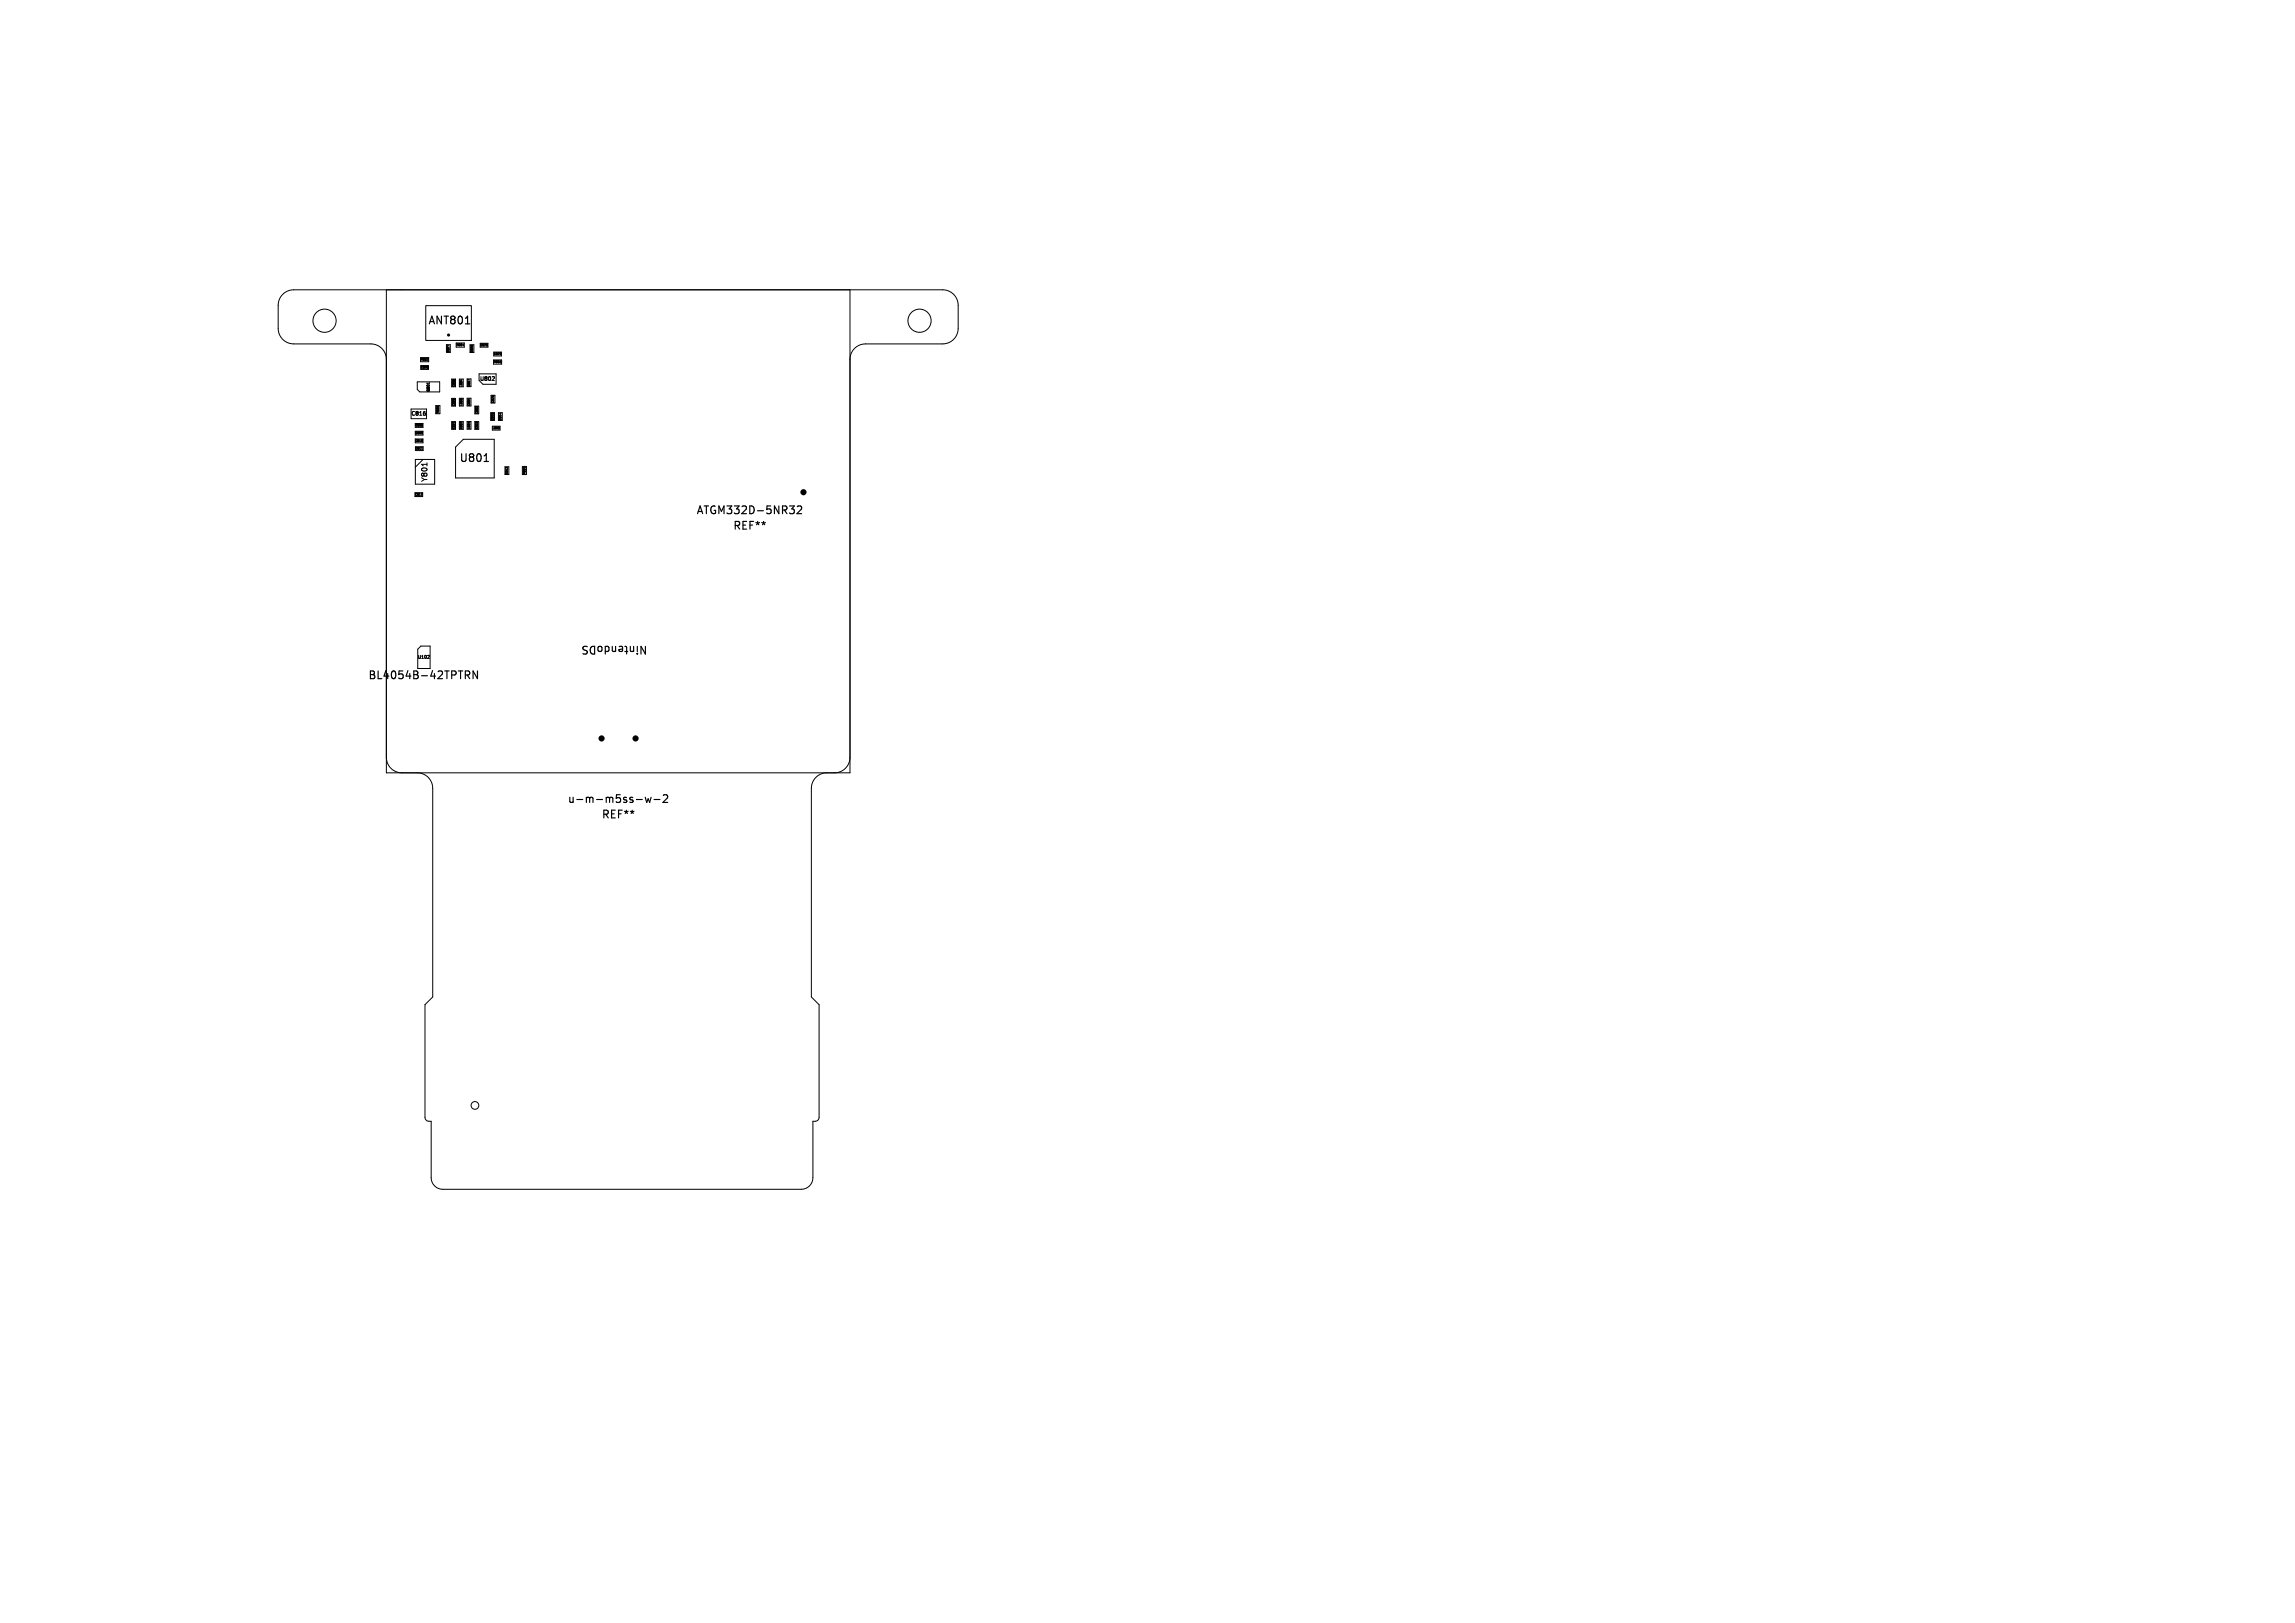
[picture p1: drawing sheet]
<svg xmlns="http://www.w3.org/2000/svg" width="297mm" height="210mm" viewBox="0 0 297 210" stroke-linecap="round" stroke-linejoin="round" font-family="sans-serif">
<defs><g id="words">
<g font-size="1.4">
<text x="55.4" y="42.2">ANT801</text>
<text x="59.4" y="60">U801</text>
<text x="90.1" y="66.8">ATGM332D-5NR32</text>
<text x="94.8" y="68.8">REF**</text>
<text x="83.8" y="83.3" transform="rotate(-180 83.8 83.3)">NintendoDS</text>
<text x="47.6" y="88.1">BL4054B-42TPTRN</text>
<text x="73.4" y="104.2">u-m-m5ss-w-2</text>
<text x="77.8" y="106.2">REF**</text>
</g>
<text font-size="1" x="55.5" y="62.4" transform="rotate(-90 55.5 62.4)">Y801</text>
<g font-size=".7">
<text x="53.2" y="53.9">C816</text>
<text x="62.1" y="49.4">U802</text>
</g>
<text font-size=".6" x="54" y="85.3">U102</text>
<g font-size=".4">
<text x="54.4" y="46.7">R802</text>
<text x="59" y="44.8">R804</text>
<text x="63.9" y="47">R803</text>
<text x="55.7" y="50.7" transform="rotate(-90 55.7 50.7)">Q801</text>
<text x="56.8" y="53.5" transform="rotate(-90 56.8 53.5)">R805</text>
<text x="68" y="61.4" transform="rotate(-90 68 61.4)">R801</text>
</g>
<g font-size=".3">
<text x="54.4" y="47.7">C828</text>
<text x="58.2" y="45.6" transform="rotate(-90 58.2 45.6)">C827</text>
<text x="61.3" y="45.6" transform="rotate(-90 61.3 45.6)">C826</text>
<text x="62.1" y="44.8">C825</text>
<text x="63.9" y="46">C829</text>
<text x="58.9" y="52.6" transform="rotate(-90 58.9 52.6)">C805</text>
<text x="58.9" y="50.1" transform="rotate(-90 58.9 50.1)">C806</text>
<text x="59.9" y="52.5" transform="rotate(-90 59.9 52.5)">L803</text>
<text x="59.9" y="50" transform="rotate(-90 59.9 50)">L804</text>
<text x="60.9" y="52.5" transform="rotate(-90 60.9 52.5)">C804</text>
<text x="60.9" y="50" transform="rotate(-90 60.9 50)">C807</text>
<text x="61.9" y="53.6" transform="rotate(-90 61.9 53.6)">C803</text>
<text x="64" y="52.2" transform="rotate(-90 64 52.2)">C823</text>
<text x="53.7" y="56.2">C809</text>
<text x="53.7" y="55.2">C808</text>
<text x="53.7" y="57.2">C810</text>
<text x="53.8" y="58.2">C811</text>
<text x="58.9" y="55.6" transform="rotate(-90 58.9 55.6)">C801</text>
<text x="59.9" y="55.5" transform="rotate(-90 59.9 55.5)">L802</text>
<text x="60.9" y="55.5" transform="rotate(-90 60.9 55.5)">L801</text>
<text x="61.9" y="55.6" transform="rotate(-90 61.9 55.6)">C802</text>
<text x="63.7" y="55.6">L805</text>
<text x="63.9" y="54.4" transform="rotate(-90 63.9 54.4)">C815</text>
<text x="64.9" y="54.4" transform="rotate(-90 64.9 54.4)">C814</text>
<text x="53.7" y="64.2">C812</text>
<text x="65.8" y="61.4" transform="rotate(-90 65.8 61.4)">C813</text>
</g>
</g></defs>
<g fill="none" stroke="#000" stroke-width=".13">
<path d="M50 37.5v62.5h60v-62.5M55.1 39.6h5.9v4.4h-5.9zM50 46.5a2 2 0 0 0-2-2h-10a2 2 0 0 1-2-2v-3a2 2 0 0 1 2-2h84a2 2 0 0 1 2 2v3a2 2 0 0 1-2 2h-10a2 2 0 0 0-2 2M53.2 52.9h2v1.3h-2zM53.7 55.8h1v.5h-1zM53.7 54.8h1v.5h-1zM53.7 56.8h1v.5h-1zM53.7 59.4h2.6v3.3h-2.6zM53.8 57.8h1v.5h-1zM54 49.4h2.9v1.3h-2.6l-.3-.3zM54.4 46.3h1.1v.5h-1.1zM54.4 47.3h1v.5h-1z"/>
<path d="M54.6 58.1h.1M54.7 59.4l-1 1M55 53.5v.2M55.2 46.6h.2M55.3 59.9v.4M55.4 46.4v.1M55.6 49.5v.2M56.4 52.5h.5v1h-.5zM57.8 44.6h.5v1h-.5zM58.1 44.8l-.2-.1v.1M58.4 51.6h.6v1h-.6zM58.4 49h.6v1h-.6z"/>
<path d="M58.4 54.6h.6v1h-.6zM58.7 51.6h.1M58.7 49.1h.1M58.8 54.6v.2M59 57.8l1-1h4v5h-5zM59 44.4h1.1v.5h-1.1zM59.4 51.5h.6v1h-.6zM59.4 54.6h.6v1h-.6zM59.4 49h.6v1h-.6zM59.7 49.1v.2M59.9 44.7h.1M60.4 51.5h.6v1h-.6z"/>
<path d="M60.4 54.5h.6v1h-.6zM60.4 49h.6v1h-.6zM60.7 51.6v.1M60.8 49.2l-.3-.1v.2M60.8 54.6v.2M60.8 44.6h.5v1h-.5zM61.1 44.7h.1M61.1 44.7h-.1M61.4 52.6h.6v1h-.6zM61.4 54.6h.6v1h-.6zM61.6 54.6h.1M61.6 52.7l-.1-.1v.2"/>
<path d="M61.7 52.6h.1M61.8 54.6v.2M62 48.4h2.2v1.3h-1.7l-.5-.5zM62.1 44.4h1v.5h-1zM63.1 44.6v.1M63.5 53.4h.5v1h-.5zM63.6 51.2h.4v1h-.4zM63.7 53.5h.1M63.7 55.2h1v.4h-1zM63.7 51.3l-.1-.1v.2M63.8 51.2h.1M63.9 46.6h1v.5h-1z"/>
<path d="M63.9 45.6h1v.5h-1zM63.9 48.8l.1 .1-.3 .3h.3M64.5 53.4h.5v1h-.5zM64.8 53.5v.1M53.7 63.7h1v.6h-1zM54.5 64.1h.1M54.6 63.9h.1M65.3 60.4h.6v1h-.6zM65.5 60.5h-.1v.1M65.6 60.5h.1M67.6 60.4h.5v1h-.5zM68 60.4v.2"/>
<path d="M50 98a2 2 0 0 0 2 2M54.1 84l.4-.4h1.2v2.9h-1.6zM55.5 84.8v.2l-.2 .2h.3M110 98a2 2 0 0 1-2 2M54 100a2 2 0 0 1 2 2v27l-1 1v14.6l.2 .4 .6 .1v7.3a1.5 1.5 0 0 0 1.5 1.5h46.4a1.5 1.5 0 0 0 1.5-1.5v-7.3l.5-.1 .2-.1 .1-.3v-14.6l-1-1v-27a2 2 0 0 1 2-2"/>
<circle cx="42" cy="41.5" r="1.5"/>
<circle cx="119" cy="41.5" r="1.5"/>
<circle cx="61.5" cy="143" r=".5"/>
</g>
<path d="M62.6 59.7h.6M102.2 65.5h.6l-.3 .3M102.7 65.9l.1 .1-.1 .4M103.2 65.6l.4-.1 .1 .1v.2l-.6 .7h.6M60.5 87.3l.3 .5M60.6 86.8l.2 .2-.1 .2-.1 .1M61.8 86.8v1l-.6-1v1M75.4 84.6h.2M75.5 83.7v.3M83.5 103.2l.2 .6 .2-.4 .2 .4 .2-.6M84.6 103.5h.8M85.8 102.9l.4-.1 .2 .1v.2l-.6 .7h.6" fill="none" stroke="#000" stroke-width=".15"/>
<circle cx="58" cy="43.4" r=".1" fill="none" stroke="#000" stroke-width=".2"/>
<g fill="none" stroke="#000" stroke-width=".4">
<circle cx="104" cy="63.7" r=".2"/>
<circle cx="77.8" cy="95.6" r=".2"/>
<circle cx="82.2" cy="95.6" r=".2"/>
</g>
<use href="#words"/>
</svg>
